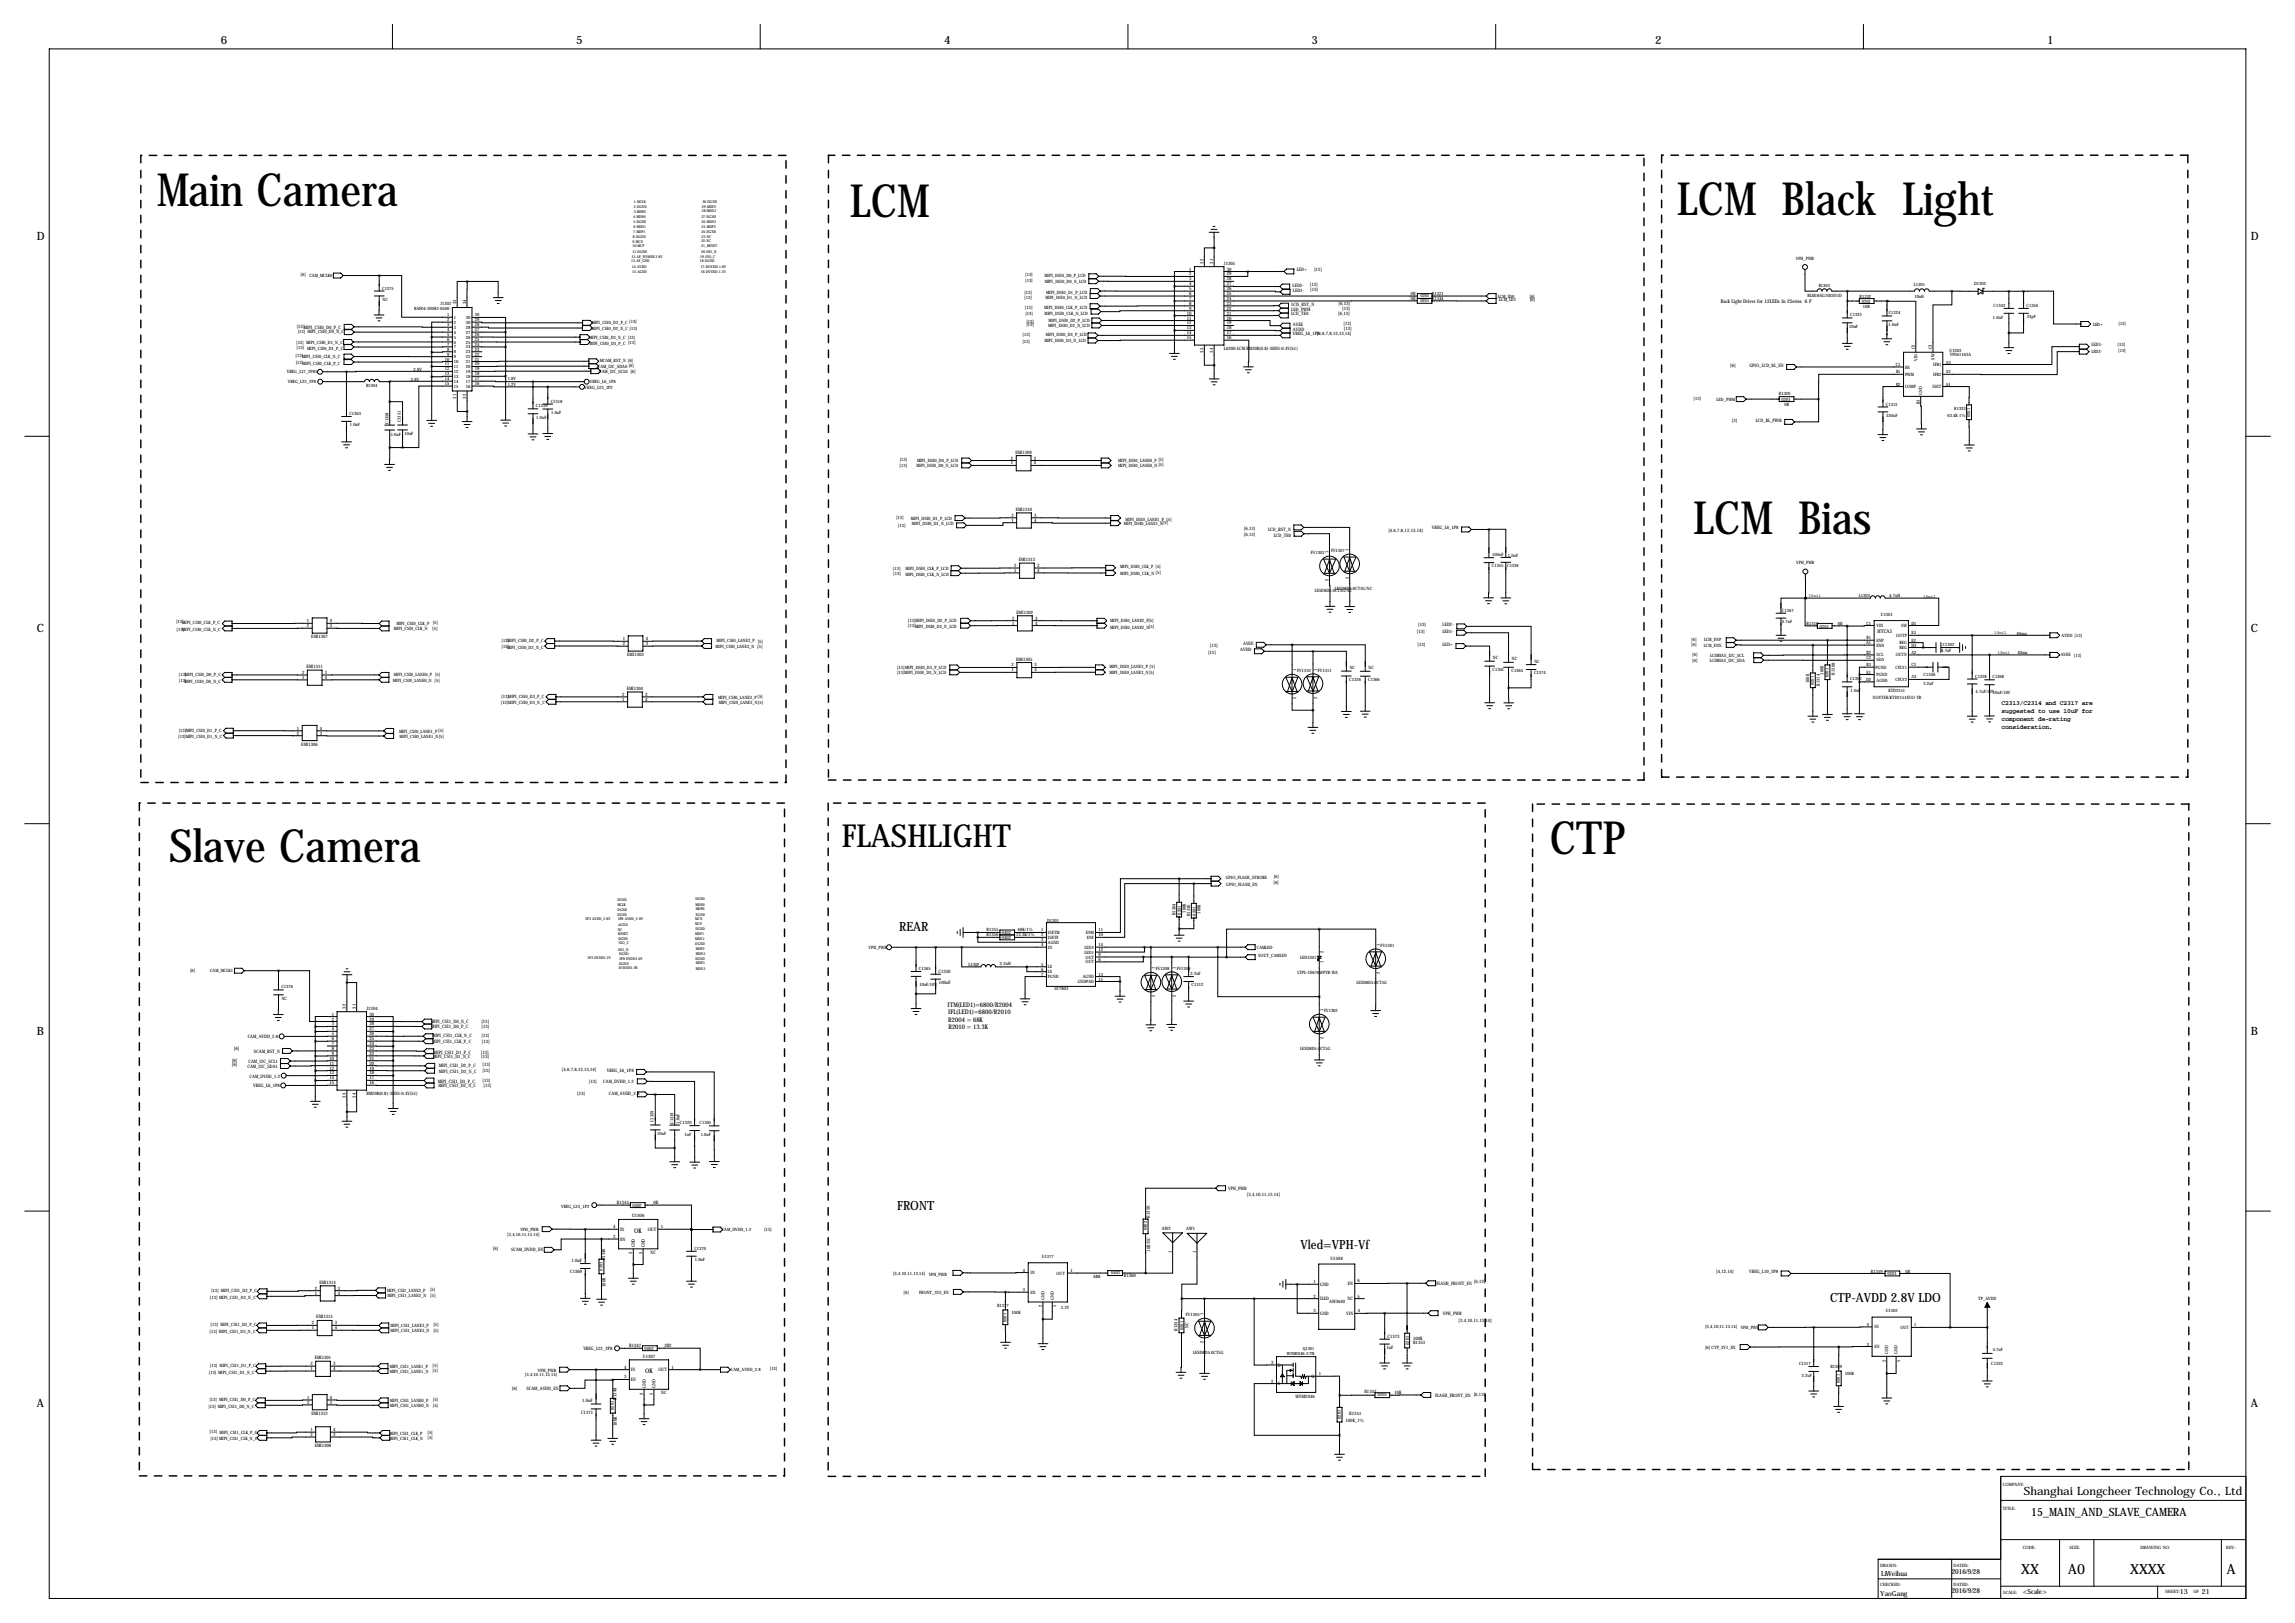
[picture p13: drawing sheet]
<svg xmlns="http://www.w3.org/2000/svg" width="1189mm" height="841mm" viewBox="0 0 1189 841" stroke-linecap="round" stroke-linejoin="round" font-family="sans-serif">
<defs><g id="words">
<g font-size="23.7">
<text x="81" y="107">Main Camera</text>
<text x="440" y="112">LCM</text>
<text x="869" y="111">LCM Black Light</text>
<text x="877" y="277">LCM Bias</text>
<text x="803" y="442">CTP</text>
<text x="88" y="447">Slave Camera</text>
</g>
<text font-size="16.5" x="436" y="439">FLASHLIGHT</text>
<g font-size="7.3">
<text x="1047" y="815">XX</text>
<text x="1071" y="815">A0</text>
<text x="1103" y="815">XXXX</text>
<text x="1154" y="815">A</text>
</g>
<g font-size="6.6">
<text x="466" y="482">REAR</text>
<text x="465" y="627">FRONT</text>
<text x="674" y="647">Vled=VPH-Vf</text>
<text x="948" y="674">CTP-AVDD 2.8V LDO</text>
</g>
<g font-size="5.9">
<text x="114" y="23">6</text>
<text x="299" y="23">5</text>
<text x="489" y="23">4</text>
<text x="680" y="23">3</text>
<text x="857" y="23">2</text>
<text x="1061" y="23">1</text>
<text x="19" y="124">D</text>
<text x="1166" y="124">D</text>
<text x="19" y="328">C</text>
<text x="1166" y="328">C</text>
<text x="19" y="536">B</text>
<text x="1166" y="536">B</text>
<text x="19" y="729">A</text>
<text x="1166" y="729">A</text>
<text x="1048" y="774">Shanghai Longcheer Technology Co., Ltd</text>
<text x="1052" y="785">15_MAIN_AND_SLAVE_CAMERA</text>
</g>
<g font-size="3.6">
<text x="1011" y="815">2016/9/28</text>
<text x="974" y="816">LiWeihua</text>
<text x="974" y="827">YaoGang</text>
<text x="1011" y="825">2016/9/28</text>
<text x="1048" y="825">&lt;Scale&gt;</text>
<text x="1129" y="825">13</text>
<text x="1141" y="825">21</text>
</g>
<g font-size="3.3">
<text x="1037" y="365">C2313/C2314 and C2317 are</text>
<text x="1037" y="369">suggested to use 10uF for</text>
<text x="1037" y="373">component de-rating</text>
<text x="1037" y="378">consideration.</text>
<text x="491" y="522">ITM(LED1)=6800/R2004</text>
<text x="491" y="525">IFL(LED1)=6800/R2010</text>
<text x="491" y="529">R2004 = 68K</text>
<text x="491" y="533">R2010 = 13.3K</text>
<text x="329" y="638">OK</text>
<text x="334" y="711">OK</text>
</g>
<g font-size="2.6">
<text x="891" y="157">Back Light Driver for 12LEDs In 2Series 6 P</text>
<text x="973" y="328">HTCA5</text>
</g>
<g font-size="2.4">
<text x="623" y="137" transform="rotate(-90 623 137)">32</text>
<text x="628" y="137" transform="rotate(-90 628 137)">31</text>
<text x="634" y="137">J1305</text>
<text x="616" y="140">1</text>
<text x="616" y="143">2</text>
<text x="636" y="140">30</text>
<text x="636" y="143">29</text>
<text x="672" y="141">LED+</text>
<text x="681" y="140">[13]</text>
<text x="616" y="145">3</text>
<text x="616" y="148">4</text>
<text x="636" y="145">28</text>
<text x="636" y="148">27</text>
<text x="670" y="148">LED2-</text>
<text x="679" y="148">[13]</text>
<text x="616" y="150">5</text>
<text x="616" y="153">6</text>
<text x="616" y="155">7</text>
<text x="636" y="150">26</text>
<text x="636" y="153">25</text>
<text x="636" y="155">24</text>
<text x="670" y="151">LED1-</text>
<text x="679" y="151">[13]</text>
<text x="777" y="156">LCM_ID1</text>
<text x="792" y="156">[6]</text>
<text x="616" y="158">8</text>
<text x="616" y="160">9</text>
<text x="636" y="158">23</text>
<text x="636" y="160">22</text>
<text x="669" y="161">LED_PWM</text>
<text x="669" y="158">LCD_RST_N</text>
<text x="693" y="158">[6,13]</text>
<text x="695" y="160">[13]</text>
<text x="615" y="163">10</text>
<text x="615" y="166">11</text>
<text x="636" y="163">21</text>
<text x="636" y="166">20</text>
<text x="669" y="163">LCD_TE0</text>
<text x="693" y="163">[6,13]</text>
<text x="154" y="170">[13]MIPI_CSI0_D0_P_C</text>
<text x="615" y="168">12</text>
<text x="615" y="171">13</text>
<text x="615" y="173">14</text>
<text x="636" y="168">19</text>
<text x="636" y="171">18</text>
<text x="636" y="173">17</text>
<text x="670" y="174">VREG_L6_1P8</text>
<text x="670" y="169">AVEE</text>
<text x="670" y="171">AVDD</text>
<text x="682" y="173">[4,6,7,8,12,13,14]</text>
<text x="696" y="168">[13]</text>
<text x="696" y="171">[13]</text>
<text x="615" y="176">15</text>
<text x="636" y="176">16</text>
<text x="1083" y="179">LED1-</text>
<text x="1097" y="179">[13]</text>
<text x="623" y="183" transform="rotate(-90 623 183)">33</text>
<text x="628" y="183" transform="rotate(-90 628 183)">34</text>
<text x="634" y="181">L6200-LCM-BM20B(0.8)-30DS-0.4V(51)</text>
<text x="896" y="190">[6]</text>
<text x="906" y="190">GPIO_LCD_BL_EN</text>
<text x="897" y="219">[3]</text>
<text x="910" y="219">LCD_BL_PWM</text>
<text x="524" y="238">2</text>
<text x="526" y="235">EMI1309</text>
<text x="536" y="238">3</text>
<text x="524" y="241">1</text>
<text x="536" y="241">4</text>
<text x="524" y="268">2</text>
<text x="526" y="265">EMI1310</text>
<text x="536" y="268">3</text>
<text x="524" y="270">1</text>
<text x="536" y="270">4</text>
<text x="644" y="274">[6,13]</text>
<text x="657" y="275">LCD_RST_N</text>
<text x="719" y="275">[4,6,7,8,12,13,14]</text>
<text x="742" y="274">VREG_L6_1P8</text>
<text x="644" y="278">[6,13]</text>
<text x="660" y="278">LCD_TE0</text>
<text x="525" y="294">2</text>
<text x="528" y="291">EMI1313</text>
<text x="537" y="294">3</text>
<text x="525" y="296">1</text>
<text x="537" y="296">4</text>
<text x="527" y="318">EMI1302</text>
<text x="159" y="322">1</text>
<text x="171" y="322">4</text>
<text x="524" y="321">2</text>
<text x="524" y="324">1</text>
<text x="536" y="321">3</text>
<text x="536" y="324">4</text>
<text x="159" y="325">2</text>
<text x="171" y="325">3</text>
<text x="734" y="328">[13]</text>
<text x="735" y="324">[13]</text>
<text x="747" y="328">LED1-</text>
<text x="747" y="324">LED2-</text>
<text x="161" y="331">EMI1307</text>
<text x="323" y="334">2</text>
<text x="323" y="332">1</text>
<text x="335" y="334">3</text>
<text x="335" y="332">4</text>
<text x="627" y="335">[13]</text>
<text x="644" y="334">AVEE</text>
<text x="734" y="335">[13]</text>
<text x="747" y="335">LED+</text>
<text x="325" y="340">EMI1303</text>
<text x="626" y="339">[13]</text>
<text x="642" y="337">AVDD</text>
<text x="159" y="346">EMI1311</text>
<text x="524" y="345">2</text>
<text x="524" y="348">1</text>
<text x="526" y="342">EMI1305</text>
<text x="536" y="345">3</text>
<text x="536" y="348">4</text>
<text x="156" y="349">2</text>
<text x="156" y="352">1</text>
<text x="168" y="349">3</text>
<text x="168" y="352">4</text>
<text x="325" y="357">EMI1304</text>
<text x="322" y="360">2</text>
<text x="322" y="363">1</text>
<text x="334" y="360">3</text>
<text x="334" y="363">4</text>
<text x="154" y="381">2</text>
<text x="154" y="378">1</text>
<text x="166" y="381">3</text>
<text x="166" y="378">4</text>
<text x="156" y="386">EMI1306</text>
<text x="486" y="504">C1330</text>
<text x="486" y="510">100nF</text>
<text x="172" y="526">1</text>
<text x="179" y="523" transform="rotate(-90 179 523)">32</text>
<text x="184" y="523" transform="rotate(-90 184 523)">31</text>
<text x="190" y="523">J1304</text>
<text x="191" y="526">30</text>
<text x="172" y="529">2</text>
<text x="172" y="531">3</text>
<text x="172" y="534">4</text>
<text x="191" y="529">29</text>
<text x="191" y="531">28</text>
<text x="191" y="534">27</text>
<text x="223" y="530">MIPI_CSI1_D0_N_C</text>
<text x="223" y="532">MIPI_CSI1_D0_P_C</text>
<text x="249" y="530">[13]</text>
<text x="249" y="533">[13]</text>
<text x="128" y="538">CAM_AVDD_2.8</text>
<text x="172" y="536">5</text>
<text x="172" y="539">6</text>
<text x="191" y="536">26</text>
<text x="191" y="539">25</text>
<text x="224" y="537">MIPI_CSI1_CLK_N_C</text>
<text x="249" y="537">[13]</text>
<text x="121" y="544">[6]</text>
<text x="131" y="545">SCAM_RST_N</text>
<text x="172" y="541">7</text>
<text x="172" y="544">8</text>
<text x="191" y="541">24</text>
<text x="191" y="544">23</text>
<text x="224" y="540">MIPI_CSI1_CLK_P_C</text>
<text x="225" y="546">MIPI_CSI1_D1_P_C</text>
<text x="249" y="546">[13]</text>
<text x="250" y="540">[13]</text>
<text x="120" y="550">[6]</text>
<text x="129" y="551">CAM_I2C_SCL1</text>
<text x="171" y="549">10</text>
<text x="171" y="551">11</text>
<text x="172" y="546">9</text>
<text x="191" y="546">22</text>
<text x="191" y="549">21</text>
<text x="191" y="551">20</text>
<text x="224" y="548">MIPI_CSI1_D1_N_C</text>
<text x="249" y="548">[13]</text>
<text x="120" y="552">[6]</text>
<text x="128" y="553">CAM_I2C_SDA1</text>
<text x="171" y="554">12</text>
<text x="171" y="557">13</text>
<text x="191" y="554">19</text>
<text x="191" y="557">18</text>
<text x="227" y="552">MIPI_CSI1_D2_P_C</text>
<text x="227" y="556">MIPI_CSI1_D2_N_C</text>
<text x="250" y="555">[13]</text>
<text x="250" y="552">[13]</text>
<text x="291" y="555">[4,6,7,8,12,13,14]</text>
<text x="314" y="555">VREG_L6_1P8</text>
<text x="129" y="558">CAM_DVDD_1.2</text>
<text x="131" y="563">VREG_L6_1P8</text>
<text x="171" y="559">14</text>
<text x="171" y="562">15</text>
<text x="191" y="559">17</text>
<text x="191" y="562">16</text>
<text x="227" y="561">MIPI_CSI1_D3_P_C</text>
<text x="227" y="563">MIPI_CSI1_D3_N_C</text>
<text x="250" y="560">[13]</text>
<text x="250" y="563">[13]</text>
<text x="305" y="561">[13]</text>
<text x="313" y="561">CAM_DVDD_1.2</text>
<text x="179" y="569" transform="rotate(-90 179 569)">33</text>
<text x="184" y="569" transform="rotate(-90 184 569)">34</text>
<text x="190" y="567">BM20B(0.8)-30DS-0.4V(51)</text>
<text x="299" y="567">[13]</text>
<text x="315" y="567">CAM_AVDD_2.8</text>
<text x="636" y="617">VPH_PWR</text>
<text x="320" y="624">R1345</text>
<text x="338" y="624">0R</text>
<text x="646" y="620">[3,4,10,11,13,14]</text>
<text x="327" y="631">U1306</text>
<text x="596" y="631" transform="rotate(-90 596 631)">R1350</text>
<text x="318" y="636">4</text>
<text x="318" y="641">3</text>
<text x="321" y="638">IN</text>
<text x="336" y="638">OUT</text>
<text x="342" y="636">1</text>
<text x="602" y="637">AW2</text>
<text x="614" y="637">AW1</text>
<text x="255" y="648">[6]</text>
<text x="265" y="648">SCAM_DVDD_EN</text>
<text x="321" y="643">EN</text>
<text x="329" y="646" transform="rotate(-90 329 646)">GND</text>
<text x="334" y="646" transform="rotate(-90 334 646)">GND</text>
<text x="296" y="653">1.0uF</text>
<text x="313" y="653" transform="rotate(-90 313 653)">R1346</text>
<text x="328" y="650" transform="rotate(-90 328 650)">2</text>
<text x="333" y="650" transform="rotate(-90 333 650)">5</text>
<text x="337" y="650">NC</text>
<text x="607" y="649" transform="rotate(-90 607 649)">1</text>
<text x="620" y="649" transform="rotate(-90 620 649)">1</text>
<text x="689" y="653">U1308</text>
<text x="295" y="659">C1369</text>
<text x="889" y="660">[4,12,14]</text>
<text x="906" y="660">VREG_L10_2P8</text>
<text x="165" y="665">EMI1314</text>
<text x="582" y="662">R1360</text>
<text x="680" y="665">1</text>
<text x="698" y="666">EN</text>
<text x="703" y="664">6</text>
<text x="744" y="665">FLASH_FRONT_EN</text>
<text x="763" y="664">[6,13]</text>
<text x="163" y="668">2</text>
<text x="163" y="671">1</text>
<text x="175" y="668">3</text>
<text x="175" y="671">4</text>
<text x="314" y="667" transform="rotate(-90 314 667)">100K</text>
<text x="684" y="666">GND</text>
<text x="680" y="672">2</text>
<text x="684" y="674">ILED</text>
<text x="689" y="675">AW3640</text>
<text x="698" y="674">NC</text>
<text x="703" y="672">5</text>
<text x="164" y="683">EMI1315</text>
<text x="680" y="680">3</text>
<text x="684" y="681">GND</text>
<text x="697" y="681">VIN</text>
<text x="703" y="680">4</text>
<text x="747" y="681">VPH_PWR</text>
<text x="162" y="686">2</text>
<text x="162" y="689">1</text>
<text x="173" y="686">3</text>
<text x="173" y="689">4</text>
<text x="610" y="689" transform="rotate(-90 610 689)">R1354</text>
<text x="616" y="688" transform="rotate(-90 616 688)">NC</text>
<text x="756" y="685">[3,4,10,11,13,14]</text>
<text x="719" y="693">C1373</text>
<text x="732" y="694">100K</text>
<text x="302" y="699">VREG_L22_2P8</text>
<text x="326" y="698">R1347</text>
<text x="344" y="698">2R2</text>
<text x="718" y="699">1uF</text>
<text x="732" y="696">R1353</text>
<text x="161" y="707">2</text>
<text x="163" y="704">EMI1301</text>
<text x="173" y="707">3</text>
<text x="333" y="703">U1307</text>
<text x="659" y="707">3</text>
<text x="662" y="708">D</text>
<text x="161" y="710">1</text>
<text x="173" y="710">4</text>
<text x="323" y="709">4</text>
<text x="327" y="710">IN</text>
<text x="341" y="710">OUT</text>
<text x="348" y="709">1</text>
<text x="679" y="714">G</text>
<text x="683" y="712">1</text>
<text x="265" y="720">[6]</text>
<text x="323" y="714">3</text>
<text x="327" y="715">EN</text>
<text x="334" y="719" transform="rotate(-90 334 719)">GND</text>
<text x="340" y="719" transform="rotate(-90 340 719)">GND</text>
<text x="659" y="716">2</text>
<text x="662" y="717">S</text>
<text x="159" y="725">1</text>
<text x="171" y="725">4</text>
<text x="273" y="720">SCAM_AVDD_EN</text>
<text x="319" y="725" transform="rotate(-90 319 725)">R1348</text>
<text x="333" y="722" transform="rotate(-90 333 722)">2</text>
<text x="338" y="722" transform="rotate(-90 338 722)">5</text>
<text x="343" y="722">NC</text>
<text x="671" y="724">WNM2046</text>
<text x="707" y="722">R1352</text>
<text x="722" y="722">10K</text>
<text x="743" y="724">FLASH_FRONT_EN [6,13]</text>
<text x="159" y="727">2</text>
<text x="171" y="727">3</text>
<text x="302" y="726">1.0uF</text>
<text x="161" y="733">EMI1312</text>
<text x="301" y="732">C1371</text>
<text x="697" y="736">100K_1%</text>
<text x="699" y="733">R1351</text>
<text x="161" y="744">2</text>
<text x="161" y="741">1</text>
<text x="173" y="744">3</text>
<text x="173" y="741">4</text>
<text x="320" y="739" transform="rotate(-90 320 739)">100K</text>
<text x="163" y="750">EMI1308</text>
</g>
<g font-size="2.3">
<text x="930" y="134">VPH_PWR</text>
<text x="156" y="143">[6]</text>
<text x="160" y="143">CAM_MCLK0</text>
<text x="531" y="143">[13]</text>
<text x="541" y="143">MIPI_DSI0_D0_P_LCD</text>
<text x="198" y="150">C1375</text>
<text x="531" y="146">[13]</text>
<text x="541" y="146">MIPI_DSI0_D0_N_LCD</text>
<text x="942" y="149">B1303</text>
<text x="991" y="148">L1301</text>
<text x="1023" y="147">D1302</text>
<text x="198" y="156">NC</text>
<text x="531" y="155">[13]</text>
<text x="531" y="152">[13]</text>
<text x="542" y="155">MIPI_DSI0_D1_N_LCD</text>
<text x="542" y="152">MIPI_DSI0_D1_P_LCD</text>
<text x="731" y="155">0R</text>
<text x="731" y="153">0R</text>
<text x="736" y="154">0201</text>
<text x="742" y="155">R1344</text>
<text x="742" y="153">R1321</text>
<text x="776" y="154">LCM_ID0</text>
<text x="792" y="155">[6]</text>
<text x="936" y="154">BLM18AG102SN1D</text>
<text x="963" y="154">R1332</text>
<text x="992" y="154">10uH</text>
<text x="215" y="161">BAF04-30083-0500</text>
<text x="228" y="158">J1302</text>
<text x="236" y="158" transform="rotate(-90 236 158)">33</text>
<text x="241" y="158" transform="rotate(-90 241 158)">34</text>
<text x="531" y="160">[13]</text>
<text x="541" y="160">MIPI_DSI0_CLK_P_LCD</text>
<text x="736" y="156">0201</text>
<text x="964" y="157">0201</text>
<text x="965" y="160">10R</text>
<text x="1033" y="159">C1342</text>
<text x="1050" y="159">C1356</text>
<text x="232" y="166">2</text>
<text x="232" y="164">1</text>
<text x="235" y="168">2</text>
<text x="235" y="165">1</text>
<text x="241" y="168">30</text>
<text x="241" y="165">30</text>
<text x="246" y="166">29</text>
<text x="246" y="164">30</text>
<text x="307" y="168">MIPI_CSI0_D2_P_C [13]</text>
<text x="531" y="163">[13]</text>
<text x="532" y="167">[13]</text>
<text x="541" y="163">MIPI_DSI0_CLK_N_LCD</text>
<text x="543" y="167">MIPI_DSI0_D2_P_LCD</text>
<text x="958" y="164">C1333</text>
<text x="978" y="163">C1324</text>
<text x="1032" y="165">1.0uF</text>
<text x="1050" y="165">33pF</text>
<text x="154" y="172">[13] MIPI_CSI0_D0_N_C</text>
<text x="232" y="172">4</text>
<text x="232" y="169">3</text>
<text x="235" y="173">4</text>
<text x="235" y="170">3</text>
<text x="241" y="173">27</text>
<text x="241" y="170">28</text>
<text x="246" y="172">27</text>
<text x="246" y="169">28</text>
<text x="306" y="171">MIPI_CSI0_D2_N_C [13]</text>
<text x="532" y="169">[13]</text>
<text x="543" y="170">MIPI_DSI0_D2_N_LCD</text>
<text x="958" y="170">10uF</text>
<text x="978" y="169">1.0uF</text>
<text x="1084" y="169">LED+</text>
<text x="1097" y="169">[13]</text>
<text x="153" y="178">[13] MIPI_CSI0_D1_N_C</text>
<text x="232" y="174">5</text>
<text x="232" y="177">6</text>
<text x="232" y="179">7</text>
<text x="235" y="175">5</text>
<text x="235" y="178">6</text>
<text x="241" y="175">26</text>
<text x="241" y="178">25</text>
<text x="246" y="174">26</text>
<text x="246" y="177">25</text>
<text x="246" y="179">24</text>
<text x="305" y="176">MIPI_CSI0_D3_N_C [13]</text>
<text x="305" y="179">MIPI_CSI0_D3_P_C [13]</text>
<text x="530" y="177">[13]</text>
<text x="530" y="174">[13]</text>
<text x="541" y="177">MIPI_DSI0_D3_N_LCD</text>
<text x="542" y="174">MIPI_DSI0_D3_P_LCD</text>
<text x="153" y="185">[13]MIPI_CSI0_CLK_N_C</text>
<text x="154" y="181">[13] MIPI_CSI0_D1_P_C</text>
<text x="232" y="182">8</text>
<text x="232" y="184">9</text>
<text x="235" y="180">7</text>
<text x="235" y="183">8</text>
<text x="235" y="186">9</text>
<text x="241" y="180">24</text>
<text x="241" y="183">23</text>
<text x="241" y="186">22</text>
<text x="246" y="182">23</text>
<text x="246" y="184">22</text>
<text x="992" y="181" transform="rotate(-90 992 181)">C2</text>
<text x="1001" y="181" transform="rotate(-90 1001 181)">C3</text>
<text x="1010" y="182">U1303</text>
<text x="1010" y="185">TPS61163A</text>
<text x="1083" y="183">LED2-</text>
<text x="1097" y="182">[13]</text>
<text x="153" y="189">[13]MIPI_CSI0_CLK_P_C</text>
<text x="230" y="187">10</text>
<text x="230" y="189">11</text>
<text x="230" y="192">12</text>
<text x="235" y="188">10</text>
<text x="235" y="191">11</text>
<text x="241" y="188">21</text>
<text x="241" y="191">20</text>
<text x="246" y="187">21</text>
<text x="246" y="189">20</text>
<text x="246" y="192">19</text>
<text x="310" y="191">CAM_I2C_SDA0 [6]</text>
<text x="311" y="188">MCAM_RST_N [6]</text>
<text x="982" y="190">C1</text>
<text x="987" y="191">EN</text>
<text x="993" y="187" transform="rotate(-90 993 187)">VIN</text>
<text x="1001" y="190">IFB1</text>
<text x="1002" y="186" transform="rotate(-90 1002 186)">SW</text>
<text x="1008" y="188">A3</text>
<text x="149" y="193">VREG_L17_2P85</text>
<text x="213" y="197">2.8V</text>
<text x="214" y="192">2.8V</text>
<text x="230" y="194">13</text>
<text x="230" y="197">14</text>
<text x="235" y="193">12</text>
<text x="235" y="196">13</text>
<text x="241" y="193">19</text>
<text x="241" y="196">18</text>
<text x="246" y="194">18</text>
<text x="246" y="197">17</text>
<text x="263" y="197">1.8V</text>
<text x="310" y="193">CAM_I2C_SCL0 [6]</text>
<text x="982" y="193">B1</text>
<text x="987" y="195">PWM</text>
<text x="1001" y="195">IFB2</text>
<text x="1008" y="193">A2</text>
<text x="149" y="199">VREG_L22_2P8</text>
<text x="190" y="201">B1304</text>
<text x="230" y="199">15</text>
<text x="235" y="198">14</text>
<text x="235" y="201">15</text>
<text x="241" y="198">17</text>
<text x="241" y="201">16</text>
<text x="246" y="199">16</text>
<text x="263" y="200">1.2V</text>
<text x="303" y="201">VREG_L23_1P2</text>
<text x="306" y="198">VREG_L6_1P8</text>
<text x="982" y="200">B2</text>
<text x="987" y="201">COMP</text>
<text x="1001" y="201">ISET</text>
<text x="1008" y="200">A1</text>
<text x="236" y="206" transform="rotate(-90 236 206)">31</text>
<text x="241" y="206" transform="rotate(-90 241 206)">32</text>
<text x="285" y="209">C1318</text>
<text x="877" y="207">[13]</text>
<text x="889" y="208">LED_PWM</text>
<text x="921" y="205">R1320</text>
<text x="923" y="208">0201</text>
<text x="994" y="209" transform="rotate(-90 994 209)">B3</text>
<text x="996" y="205" transform="rotate(-90 996 205)">GND</text>
<text x="181" y="215">C1363</text>
<text x="278" y="211">C1339</text>
<text x="285" y="214">1.0uF</text>
<text x="924" y="211">0R</text>
<text x="977" y="210">C1313</text>
<text x="977" y="216">330nF</text>
<text x="1009" y="216">63.4K 1%</text>
<text x="1012" y="212">R1333</text>
<text x="181" y="221">1.0uF</text>
<text x="201" y="220" transform="rotate(-90 201 220)">C1358</text>
<text x="208" y="219" transform="rotate(-90 208 219)">C1351</text>
<text x="278" y="217">1.0uF</text>
<text x="1021" y="216" transform="rotate(-90 1021 216)">0201</text>
<text x="202" y="226">1.0uF</text>
<text x="209" y="225">10uF</text>
<text x="466" y="239">[13]</text>
<text x="475" y="239">MIPI_DSI0_D0_P_LCD</text>
<text x="579" y="239">MIPI_DSI0_LANE0_P [5]</text>
<text x="466" y="242">[13]</text>
<text x="475" y="242">MIPI_DSI0_D0_N_LCD</text>
<text x="579" y="242">MIPI_DSI0_LANE0_N [5]</text>
<text x="464" y="269">[13]</text>
<text x="472" y="269">MIPI_DSI0_D1_P_LCD</text>
<text x="465" y="273">[13]</text>
<text x="472" y="272">MIPI_DSI0_D1_N_LCD</text>
<text x="582" y="272">MIPI_DSI0_LANE1_N[5]</text>
<text x="583" y="270">MIPI_DSI0_LANE1_P [5]</text>
<text x="679" y="287">FV1303</text>
<text x="688" y="287" transform="rotate(-90 688 287)">1</text>
<text x="690" y="286">FV1307</text>
<text x="699" y="285" transform="rotate(-90 699 285)">1</text>
<text x="773" y="288">100nF</text>
<text x="773" y="294">C1355</text>
<text x="781" y="294">C1336</text>
<text x="781" y="288">1.0uF</text>
<text x="930" y="292">VPH_PWR</text>
<text x="463" y="295">[13]</text>
<text x="463" y="298">[13]</text>
<text x="469" y="298">MIPI_DSI0_CLK_N_LCD</text>
<text x="469" y="295">MIPI_DSI0_CLK_P_LCD</text>
<text x="580" y="294">MIPI_DSI0_CLK_P [5]</text>
<text x="580" y="298">MIPI_DSI0_CLK_N [5]</text>
<text x="699" y="300" transform="rotate(-90 699 300)">2</text>
<text x="688" y="301" transform="rotate(-90 688 301)">2</text>
<text x="692" y="305">LESD8D5.0CT5G/NC</text>
<text x="681" y="306">LESD8D5.0CT5G/NC</text>
<text x="937" y="309">15mil</text>
<text x="963" y="309">L1303</text>
<text x="979" y="309">4.7uH</text>
<text x="996" y="310">15mil</text>
<text x="923" y="317">C1367</text>
<text x="91" y="323">[13]MIPI_CSI0_CLK_P_C</text>
<text x="205" y="324">MIPI_CSI0_CLK_P</text>
<text x="224" y="323">[5]</text>
<text x="470" y="322">[13]MIPI_DSI0_D2_P_LCD</text>
<text x="575" y="322">MIPI_DSI0_LANE2_P[5]</text>
<text x="923" y="322">4.7uF</text>
<text x="936" y="324">R1316</text>
<text x="952" y="324">0R</text>
<text x="967" y="323">C1</text>
<text x="974" y="319">U1301</text>
<text x="990" y="323">D1</text>
<text x="91" y="327">[13]MIPI_CSI0_CLK_N_C</text>
<text x="204" y="326">MIPI_CSI0_CLK_N</text>
<text x="224" y="327">[5]</text>
<text x="470" y="325">[13]MIPI_DSI0_D2_N_LCD</text>
<text x="575" y="326">MIPI_DSI0_LANE2_N[5]</text>
<text x="943" y="325">0201</text>
<text x="972" y="325">VIN</text>
<text x="982" y="330">OUTP</text>
<text x="985" y="325">SW</text>
<text x="990" y="329">E3</text>
<text x="1033" y="329">10mil</text>
<text x="1045" y="329">40ma</text>
<text x="1068" y="330">AVDD [13]</text>
<text x="260" y="333">[13]MIPI_CSI0_D2_P_C</text>
<text x="260" y="336">[13]</text>
<text x="371" y="336">MIPI_CSI0_LANE2_N [5]</text>
<text x="371" y="333">MIPI_CSI0_LANE2_P [5]</text>
<text x="876" y="332">[6]</text>
<text x="876" y="335">[6]</text>
<text x="883" y="335">LCM_ENN</text>
<text x="883" y="332">LCM_ENP</text>
<text x="967" y="334">A1</text>
<text x="967" y="331">B1</text>
<text x="972" y="332">ENP</text>
<text x="972" y="335">ENN</text>
<text x="984" y="334">REG</text>
<text x="990" y="332">E2</text>
<text x="990" y="335">D3</text>
<text x="1006" y="335">C1302</text>
<text x="263" y="336">MIPI_CSI0_D2_N_C</text>
<text x="773" y="341">NC</text>
<text x="877" y="340">[6]</text>
<text x="886" y="340">LCDBIAS_I2C_SCL</text>
<text x="967" y="342">C2</text>
<text x="967" y="339">B2</text>
<text x="972" y="340">SCL</text>
<text x="982" y="340">OUTN</text>
<text x="984" y="336">REG</text>
<text x="990" y="339">A2</text>
<text x="1006" y="338">4.7uF</text>
<text x="1035" y="339">10mil</text>
<text x="1045" y="339">40ma</text>
<text x="1068" y="340">AVEE</text>
<text x="1074" y="340">[13]</text>
<text x="465" y="346">[13]MIPI_DSI0_D3_P_LCD</text>
<text x="575" y="346">MIPI_DSI0_LANE3_P [5]</text>
<text x="671" y="348" transform="rotate(-90 671 348)">1</text>
<text x="682" y="348" transform="rotate(-90 682 348)">1</text>
<text x="699" y="347">NC</text>
<text x="709" y="347">NC</text>
<text x="773" y="347">C1301</text>
<text x="783" y="348">C1364</text>
<text x="783" y="342">NC</text>
<text x="795" y="343">NC</text>
<text x="877" y="343">[6]</text>
<text x="886" y="343">LCDBIAS_I2C_SDA</text>
<text x="967" y="345">B3</text>
<text x="972" y="346">PGND</text>
<text x="972" y="343">SDA</text>
<text x="982" y="346">CFLY1</text>
<text x="990" y="345">C3</text>
<text x="93" y="350">[13]MIPI_CSI0_D0_P_C</text>
<text x="93" y="353">[13]</text>
<text x="96" y="354">MIPI_CSI0_D0_N_C</text>
<text x="204" y="353">MIPI_CSI0_LANE0_N [5]</text>
<text x="204" y="350">MIPI_CSI0_LANE0_P [5]</text>
<text x="465" y="349">[13]MIPI_DSI0_D3_N_LCD</text>
<text x="575" y="349">MIPI_DSI0_LANE3_N[5]</text>
<text x="672" y="348">FV1310</text>
<text x="683" y="348">FV1311</text>
<text x="699" y="353">C1326</text>
<text x="709" y="353">C1366</text>
<text x="795" y="349">C1374</text>
<text x="937" y="354" transform="rotate(-90 937 354)">100K</text>
<text x="945" y="349" transform="rotate(-90 945 349)">100K</text>
<text x="947" y="351" transform="rotate(-90 947 351)">0201</text>
<text x="951" y="349" transform="rotate(-90 951 349)">R1308</text>
<text x="958" y="352">C1362</text>
<text x="967" y="353">D2</text>
<text x="967" y="349">E1</text>
<text x="972" y="350">PGND</text>
<text x="972" y="353">AGND</text>
<text x="982" y="353">CFLY2</text>
<text x="990" y="351">A3</text>
<text x="996" y="350">C1346</text>
<text x="1023" y="351">C1328</text>
<text x="1032" y="351">C1368</text>
<text x="940" y="355" transform="rotate(-90 940 355)">0201</text>
<text x="943" y="355" transform="rotate(-90 943 355)">R1314</text>
<text x="959" y="358">1.0uF</text>
<text x="978" y="359">KTD2151</text>
<text x="996" y="355">2.2uF</text>
<text x="1023" y="359">4.7uF/10V10uF/10V</text>
<text x="259" y="365">[13]MIPI_CSI0_D3_N_C</text>
<text x="260" y="361">[13]MIPI_CSI0_D3_P_C</text>
<text x="372" y="362">MIPI_CSI0_LANE3_P [5]</text>
<text x="372" y="365">MIPI_CSI0_LANE3_N[5]</text>
<text x="671" y="362" transform="rotate(-90 671 362)">2</text>
<text x="682" y="362" transform="rotate(-90 682 362)">2</text>
<text x="970" y="362">NOVTEK/KTD2151EUO-TR</text>
<text x="92" y="382">[13]MIPI_CSI0_D1_N_C</text>
<text x="93" y="379">[13]MIPI_CSI0_D1_P_C</text>
<text x="207" y="380">MIPI_CSI0_LANE1_P [5]</text>
<text x="207" y="382">MIPI_CSI0_LANE1_N[5]</text>
<text x="635" y="455">GPIO_FLASH_STROBE</text>
<text x="660" y="455">[6]</text>
<text x="635" y="459">GPIO_FLASH_EN</text>
<text x="660" y="458">[6]</text>
<text x="609" y="474" transform="rotate(-90 609 474)">R1304</text>
<text x="612" y="474" transform="rotate(-90 612 474)">0201</text>
<text x="614" y="473" transform="rotate(-90 614 473)">100K</text>
<text x="622" y="473" transform="rotate(-90 622 473)">100K</text>
<text x="542" y="478">D1301</text>
<text x="617" y="475" transform="rotate(-90 617 475)">R1330</text>
<text x="619" y="474" transform="rotate(-90 619 474)">0201</text>
<text x="511" y="482">R1355</text>
<text x="511" y="485">R1356</text>
<text x="519" y="484">0402</text>
<text x="526" y="485">13.3K/1%</text>
<text x="527" y="482">68K/1%</text>
<text x="539" y="482">1</text>
<text x="539" y="485">2</text>
<text x="543" y="484">ISETM</text>
<text x="563" y="484">ENM</text>
<text x="569" y="482">11</text>
<text x="569" y="485">10</text>
<text x="450" y="491">VPH_PWR</text>
<text x="519" y="486">0402</text>
<text x="539" y="488">3</text>
<text x="539" y="490">4</text>
<text x="543" y="486">ISETF</text>
<text x="543" y="489">AGND</text>
<text x="543" y="491">IN</text>
<text x="562" y="491">LED2</text>
<text x="563" y="486">ENF</text>
<text x="569" y="490">14</text>
<text x="651" y="491">CAMLED-</text>
<text x="715" y="490" transform="rotate(-90 715 490)">1</text>
<text x="715" y="491">FV1301</text>
<text x="562" y="494">LED1</text>
<text x="562" y="496">OUT</text>
<text x="569" y="498">8</text>
<text x="569" y="493">12</text>
<text x="569" y="495">9</text>
<text x="652" y="496">VOUT_CAMLED</text>
<text x="674" y="497">LED1301</text>
<text x="686" y="494" transform="rotate(-90 686 494)">2</text>
<text x="98" y="503">[6]</text>
<text x="109" y="503">CAM_MCLK1</text>
<text x="476" y="502">C1365</text>
<text x="502" y="500">L1302</text>
<text x="518" y="500">2.2uH</text>
<text x="539" y="500">5</text>
<text x="539" y="503">6</text>
<text x="543" y="502">LX</text>
<text x="562" y="499">OUT</text>
<text x="598" y="502" transform="rotate(-90 598 502)">1</text>
<text x="599" y="503">FV1308</text>
<text x="609" y="502" transform="rotate(-90 609 502)">1</text>
<text x="610" y="502">FV1309</text>
<text x="686" y="499" transform="rotate(-90 686 499)">1</text>
<text x="539" y="505">7</text>
<text x="543" y="507">PGND</text>
<text x="543" y="504">LX</text>
<text x="558" y="509">GNDPAD</text>
<text x="561" y="507">AGND</text>
<text x="569" y="505">13</text>
<text x="569" y="508">15</text>
<text x="617" y="505">2.2uF</text>
<text x="672" y="505">LTPL-C0676WPYB-WA</text>
<text x="703" y="510">LESD8D5.0CT5G</text>
<text x="715" y="504" transform="rotate(-90 715 504)">2</text>
<text x="146" y="512">C1376</text>
<text x="476" y="511">10uF/10V</text>
<text x="546" y="513">SY7803</text>
<text x="617" y="511">C1312</text>
<text x="146" y="518">NC</text>
<text x="598" y="517" transform="rotate(-90 598 517)">2</text>
<text x="609" y="516" transform="rotate(-90 609 516)">2</text>
<text x="686" y="524" transform="rotate(-90 686 524)">1</text>
<text x="686" y="524">FV1302</text>
<text x="686" y="538" transform="rotate(-90 686 538)">2</text>
<text x="673" y="544">LESD8D5.0CT5G</text>
<text x="339" y="581" transform="rotate(-90 339 581)">C1329</text>
<text x="340" y="588">10uF</text>
<text x="349" y="582" transform="rotate(-90 349 582)">C1319</text>
<text x="352" y="582" transform="rotate(-90 352 582)">1.0uF</text>
<text x="352" y="582">C1320</text>
<text x="362" y="582">C1305</text>
<text x="355" y="588">1uF</text>
<text x="363" y="588">1.0uF</text>
<text x="291" y="625">VREG_L23_1P2</text>
<text x="328" y="625">0402</text>
<text x="263" y="640">[3,4,10,11,13,14]</text>
<text x="270" y="638">VPH_PWR</text>
<text x="374" y="638">CAM_DVDD_1.2</text>
<text x="396" y="637">[13]</text>
<text x="594" y="637" transform="rotate(-90 594 637)">0402</text>
<text x="360" y="647">C1370</text>
<text x="360" y="653">1.0uF</text>
<text x="540" y="652">U1377</text>
<text x="596" y="648" transform="rotate(-90 596 648)">10R/NC</text>
<text x="312" y="658" transform="rotate(-90 312 658)">0201</text>
<text x="530" y="659">4</text>
<text x="534" y="660">IN</text>
<text x="554" y="659">1</text>
<text x="969" y="659">R1359</text>
<text x="987" y="659">0R</text>
<text x="463" y="660">[3,4,10,11,13,14]</text>
<text x="481" y="661">VPH_PWR</text>
<text x="547" y="660">OUT</text>
<text x="566" y="662">6R8</text>
<text x="576" y="660">0402</text>
<text x="978" y="661">0201</text>
<text x="109" y="669">[13] MIPI_CSI1_D2_P_C</text>
<text x="201" y="669">MIPI_CSI1_LANE2_P</text>
<text x="201" y="672">MIPI_CSI1_LANE2_N</text>
<text x="223" y="669">[5]</text>
<text x="223" y="672">[5]</text>
<text x="468" y="670">[6]</text>
<text x="476" y="670">FRONT_3V3_EN</text>
<text x="530" y="669">3</text>
<text x="534" y="670">EN</text>
<text x="109" y="673">[13] MIPI_CSI1_D2_N_C</text>
<text x="516" y="677">R1377</text>
<text x="540" y="677" transform="rotate(-90 540 677)">2</text>
<text x="541" y="673" transform="rotate(-90 541 673)">GND</text>
<text x="546" y="673" transform="rotate(-90 546 673)">GND</text>
<text x="547" y="677" transform="rotate(-90 547 677)">5</text>
<text x="1025" y="673">TP_AVDD</text>
<text x="524" y="681">100K</text>
<text x="550" y="678">3.3V</text>
<text x="614" y="682">FV1305</text>
<text x="623" y="681" transform="rotate(-90 623 681)">1</text>
<text x="977" y="680">U1302</text>
<text x="109" y="687">[13] MIPI_CSI1_D3_P_C</text>
<text x="202" y="690">MIPI_CSI1_LANE3_N</text>
<text x="202" y="687">MIPI_CSI1_LANE3_P</text>
<text x="225" y="687">[5]</text>
<text x="225" y="690">[5]</text>
<text x="521" y="685" transform="rotate(-90 521 685)">0201</text>
<text x="613" y="689" transform="rotate(-90 613 689)">0201</text>
<text x="883" y="688">[3,4,10,11,13,14]</text>
<text x="902" y="689">VPH_PWR</text>
<text x="967" y="687">4</text>
<text x="971" y="688">IN</text>
<text x="984" y="688">OUT</text>
<text x="992" y="687">1</text>
<text x="109" y="690">[13] MIPI_CSI1_D3_N_C</text>
<text x="623" y="696" transform="rotate(-90 623 696)">2</text>
<text x="334" y="699">0402</text>
<text x="618" y="701">LESD8D5.0CT5G</text>
<text x="730" y="697" transform="rotate(-90 730 697)">0201</text>
<text x="883" y="699">[6] CTP_3V1_EN</text>
<text x="967" y="697">3</text>
<text x="971" y="698">EN</text>
<text x="978" y="701" transform="rotate(-90 978 701)">GND</text>
<text x="983" y="701" transform="rotate(-90 983 701)">GND</text>
<text x="1032" y="700">4.7uF</text>
<text x="932" y="707">C1317</text>
<text x="977" y="705" transform="rotate(-90 977 705)">2</text>
<text x="984" y="705" transform="rotate(-90 984 705)">5</text>
<text x="1031" y="707">C1323</text>
<text x="108" y="712">[13] MIPI_CSI1_D1_N_C</text>
<text x="109" y="708">[13] MIPI_CSI1_D1_P_C</text>
<text x="202" y="711">MIPI_CSI1_LANE1_N</text>
<text x="202" y="708">MIPI_CSI1_LANE1_P</text>
<text x="224" y="708">[5]</text>
<text x="224" y="711">[5]</text>
<text x="272" y="713">[3,4,10,11,13,14]</text>
<text x="279" y="710">VPH_PWR</text>
<text x="379" y="710">CAM_AVDD_2.8</text>
<text x="399" y="710">[13]</text>
<text x="933" y="713">2.2uF</text>
<text x="948" y="709">R1309</text>
<text x="956" y="712">100K</text>
<text x="953" y="716" transform="rotate(-90 953 716)">0201</text>
<text x="108" y="726">[13] MIPI_CSI1_D0_P_C</text>
<text x="224" y="726">[5]</text>
<text x="714" y="723">0201</text>
<text x="108" y="729">[13] MIPI_CSI1_D0_N_C</text>
<text x="202" y="729">MIPI_CSI1_LANE0_N</text>
<text x="202" y="726">MIPI_CSI1_LANE0_P</text>
<text x="224" y="729">[5]</text>
<text x="318" y="730" transform="rotate(-90 318 730)">0201</text>
<text x="695" y="735" transform="rotate(-90 695 735)">0201</text>
<text x="109" y="743">[13] MIPI_CSI1_CLK_P_C</text>
<text x="202" y="743">MIPI_CSI1_CLK_P</text>
<text x="221" y="743">[5]</text>
<text x="109" y="746">[13] MIPI_CSI1_CLK_N_C</text>
<text x="202" y="746">MIPI_CSI1_CLK_N</text>
<text x="221" y="745">[5]</text>
<text x="1037" y="770">COMPANY:</text>
<text x="1037" y="782">TITLE:</text>
<text x="1048" y="803">CODE:</text>
<text x="1072" y="803">SIZE:</text>
<text x="1109" y="803">DRAWING NO:</text>
<text x="1153" y="803">REV:</text>
<text x="974" y="811">DRAWN:</text>
<text x="1012" y="811">DATED:</text>
<text x="974" y="822">CHECKED:</text>
<text x="1012" y="822">DATED:</text>
<text x="1038" y="825">SCALE:</text>
<text x="1122" y="825">SHEET:</text>
<text x="1136" y="825">OF</text>
</g>
<g font-size="2.2">
<text x="667" y="702">WNM2046-3/TR</text>
<text x="675" y="699">Q1301</text>
</g>
<g font-size="2">
<text x="328" y="105">1-MCLK</text>
<text x="328" y="108">2-DGND</text>
<text x="364" y="108">29-MDP2</text>
<text x="364" y="105">30-DGND</text>
<text x="328" y="113">4-MDN0</text>
<text x="328" y="110">3-MDP0</text>
<text x="363" y="113">27-DGND</text>
<text x="364" y="110">28-MDN2</text>
<text x="328" y="116">5-DGND</text>
<text x="328" y="118">6-MDN1</text>
<text x="363" y="115">26-MDN3</text>
<text x="363" y="118">25-MDP3</text>
<text x="328" y="126">9-MCN</text>
<text x="328" y="123">8-DGND</text>
<text x="328" y="121">7-MDP1</text>
<text x="363" y="121">24-DGND</text>
<text x="363" y="126">22-NC</text>
<text x="363" y="123">23-NC</text>
<text x="328" y="131">11-DGND</text>
<text x="328" y="128">10-MCP</text>
<text x="363" y="131">20-SIO_D</text>
<text x="363" y="128">21_RESET</text>
<text x="327" y="136">13-AF_GND</text>
<text x="327" y="134">12-AF_POWER 2.8V</text>
<text x="363" y="136">18-DGND</text>
<text x="363" y="133">19-SIO_C</text>
<text x="327" y="139">14-AVDD</text>
<text x="327" y="141">15-AGND</text>
<text x="363" y="139">17-DOVDD-1.8V</text>
<text x="363" y="141">16-DVVDD-1.2V</text>
<text x="320" y="467">DGND</text>
<text x="360" y="466">DGND</text>
<text x="320" y="469">MCLK</text>
<text x="320" y="472">DGND</text>
<text x="360" y="469">MDN0</text>
<text x="360" y="472">MDP0</text>
<text x="303" y="476">3P3 AVDD_2.8V</text>
<text x="320" y="474">DGND</text>
<text x="320" y="477">3P8 AVDD_2.8V</text>
<text x="320" y="479">AGND</text>
<text x="360" y="477">MCN</text>
<text x="360" y="479">MCP</text>
<text x="360" y="474">DGND</text>
<text x="320" y="482">NC</text>
<text x="320" y="484">RESET</text>
<text x="360" y="484">MDP1</text>
<text x="360" y="482">DGND</text>
<text x="320" y="487">DGND</text>
<text x="321" y="489">SIO_C</text>
<text x="360" y="489">DGND</text>
<text x="360" y="487">MDN1</text>
<text x="361" y="492">MDP2</text>
<text x="304" y="497">3P3 DVDD1.2V</text>
<text x="320" y="492">SIO_D</text>
<text x="321" y="495">DGND</text>
<text x="321" y="497">3P8 DVDD1.0V</text>
<text x="360" y="497">DGND</text>
<text x="361" y="495">MDN2</text>
<text x="321" y="502">DOVDD1.8V</text>
<text x="321" y="500">DGND</text>
<text x="361" y="499">MDP3</text>
<text x="361" y="502">MDN3</text>
</g>
<g font-size=".3">
<text x="923" y="327">GND</text>
<text x="1014" y="336">GND</text>
<text x="939" y="371">GND</text>
<text x="946" y="371">GND</text>
<text x="957" y="370">GND</text>
<text x="963" y="370">GND</text>
<text x="1021" y="371">GND</text>
<text x="1030" y="371">GND</text>
</g>
</g></defs>
<g fill="none" stroke="#000" stroke-width=".52">
<path d="M203 13v12M394 13v12M584 13v12M775 13v12M965 13v12M26 25h1137v803h-1137zM627 119h3M628 117h1M619 138h15v41h-15zM626 120h5M629 120v8M629 128h-5v10"/>
<path d="M629 128v10M935 140v11h6a1.3 1.3 0 0 1 2-1 1.3 1.3 0 0 1 1 1 1.3 1.3 0 0 1 1-1 1.3 1.3 0 0 1 1 1 1.3 1.3 0 0 1 2-1 1.3 1.3 0 0 1 1 1h43a1.3 1.3 0 0 1 1-1 1.3 1.3 0 0 1 1 1 1.3 1.3 0 0 1 2-1 1.3 1.3 0 0 1 1 1 1.3 1.3 0 0 1 1-1 1.3 1.3 0 0 1 1 1h12M173 141h4l1 2-1 1h-4zM178 143h18M194 151h5M194 153h5M196 143v8M196 143h12v21h26M196 153v10M234 159h11v44h-11zM242 146h16v8M242 146v13"/>
<path d="M242 146h-5v13M256 154h5M257 156h3M258 157h1M564 144h4M565 157h4l1 2-1 1h-4zM568 144l1 2M569 152l1 1M569 152h-4v3h4l1-2M569 146h50M569 143h50M569 143l-1-1h-4v5h4l1-1"/>
<path d="M569 143l-1 1M570 153h49M570 151h49M570 151l-1-2h-4v3M570 151l-1 1M608 156h11M608 148h11M608 148v35M619 141h-11v7M619 158l-49 1M634 148h29M634 151h29"/>
<path d="M634 153h100M634 141h12M634 146h5M646 141v2h-12M662 158h-28M662 158l2-1h3v8h-3l-2-2M662 158l2 2M664 160l-2 1M664 147h4v3h-4l-1-2zM664 150h4v2h-4l-1-1zM665 141h-19M665 141l1-2h4v3h-4z"/>
<path d="M667 160h-3M734 156h-100M734 155h8M734 152h8v5h-8zM742 156h28M742 153h28M770 153l1-1h4v5h-4l-1-1M770 153l1 2M771 155h4M771 155l-1 1M957 156v9M957 151v5"/>
<path d="M957 156h6M963 155h8v2h-8zM971 156h7M978 156l-1 8M978 156h14v26M1011 151v7h-10v24M1011 151h14M1025 150l2 1-2 1zM1027 151h21M1028 149h-1v3h-1M1038 160h5M1041 151v9"/>
<path d="M1046 160h5M1048 151h16v17h14M1048 151v9M178 178v3h4l1-1M178 168h4l1 1-1 2h-4zM178 171h4l1 1-1 1h-4zM183 177h51M183 177l-1-1h-4v2h4l1 2M183 177l-1 1M183 169h51M183 172h51M194 163h5"/>
<path d="M195 165h3M196 166h1M224 175h10M224 175v43M234 180h-51M234 167h-10v8M245 177h56M245 175h55M245 169l57 1M245 167h57M245 164h17v8M245 172h17"/>
<path d="M245 180h17M262 172v46M301 176v2h3l2-1-2-1h-4v-3h4l2 2-2 1M302 168h4l1-1-1-1h-4v5h4l1-1-1-1h-4M564 175h3l2 1M565 160h4l1 1-1 2h-4zM566 167h3l2 2M569 174l-2-2h-3v6h3l2-2M569 174l-2 1h-3M571 166h48M571 166l-2 1h-3M571 169h48"/>
<path d="M571 166l-2-1h-3v5h3l2-1M608 164h11M608 171h11M619 174h-50M619 161h-49M619 176h-50M624 179v10h5M629 179v17M634 176h13v14M634 174h29M634 171h29M634 166h24v3h5"/>
<path d="M634 169h5M662 163l-28 1M662 161h-28M662 161l2 1M663 169l1-2h4v8h-4l-1-1M663 169l1 1M663 171l1 2h4M664 162h3M664 162l-2 1M664 170h4M664 170l-1 1M668 172h-4l-1 2"/>
<path d="M954 165h5M954 167h5M954 178h5M955 179h3M957 167v11M975 175h5M975 164h5M975 166h5M976 177h3M977 179h1M977 166v9M1038 162h5"/>
<path d="M1041 162v18M1046 162h5M1048 162v10h-7M1077 180h-14v9h-57M1077 178h4l1 2-1 1 1 1-1 1h-4zM1078 167h4l1 1-1 1h-4zM167 193h12M167 198h22a1.3 1.3 0 0 1 1-2 1.3 1.3 0 0 1 1 2 1.4 1.4 0 0 1 2-2 1.3 1.3 0 0 1 1 2 1.3 1.3 0 0 1 1-2 1.3 1.3 0 0 1 1 2h6M178 186h4l1 2-1 1h-4zM178 183h4l1 2-1 1h-4zM179 193v23M183 185h51"/>
<path d="M202 198v22M224 190h10M234 187l-51 1M234 197l-32 1M234 182h-10M234 195h-10M234 200h-17v32h-8M234 192l-55 1M245 200h39M245 197l31 1M245 182h5M245 185h5"/>
<path d="M245 195h17M276 198v14M276 198h27M305 190h-60M305 187h-60M305 188h4M306 192h-61M309 188l1-1-1-1h-4v5h5l1 1-1 2h-4v-3M309 188l1 2-1 1M606 183h5M607 185h3M608 186h1"/>
<path d="M626 196h5M627 198h3M628 199h1M644 190h5M645 192h3M646 193h1M926 189h3l2 1-2 1h-3zM931 190h55M956 181h1M986 194h-44v13M986 182h20v23h-20zM1038 180h5"/>
<path d="M1039 182h3M1040 183h1M1077 182h-11v12h-60M1077 181h4M177 216h5M177 218h5M179 218l1 11M202 208h7v12M221 218h5M222 219h3M237 203v10h5M239 218h6"/>
<path d="M240 220h3M242 203v15M259 218h5M260 219h3M274 212h5M274 214h5M276 214v11M281 212h5M281 209h5M284 200v9M284 212v13M284 200h16"/>
<path d="M899 205h4l1 2-1 1h-4zM904 207h18M922 205h7v3h-7zM925 217h3l2 2-2 1h-3zM929 207h13M942 207v12h-12M973 211h5M973 213h5M975 213v12M986 200h-11v11M995 205v17M1006 200h14v10"/>
<path d="M1019 210h2v7h-2zM1020 217v14M13 226h13M177 229h5M178 230h3M179 232h1M199 220h5M199 223h5M202 232v9M202 223v9M202 232h7M206 220h5"/>
<path d="M206 223h5M209 223v9M223 221h1M241 221h1M261 221h1M274 225h5M275 226h3M276 228h1M281 225h5M282 226h3M283 228h1M498 240h4"/>
<path d="M502 240l1 1M503 239h23M503 239l-1-2h-4v5h4l1-1M503 239l-1 1M526 236h8v8h-8zM534 239h36M570 237h4l2 2-2 1 2 1-2 1h-4zM570 240h4M973 225h5M974 227h3M975 228h1M993 222h5"/>
<path d="M994 224h3M995 225h1M1018 231h5M1019 232h3M1020 234h1M1163 226h13M199 241h5M200 242h3M201 244h1M503 241h23M534 241h36M495 267h4l1 1-1 2h-4z"/>
<path d="M496 271h3l2 1-2 1h-3zM527 268h-27M527 271h-7v1h-19M527 266h7v8h-7zM534 271h41M534 268h41M575 270h4l1-2-1-1h-4v5h4l1-1-1-1h-4M670 272h4l1 1-1 1h-4zM670 275h4l1 1-1 2h-4zM675 273h24v41M675 276h14v14l2 7M757 273h4l1 1-1 2h-4z"/>
<path d="M762 274h9M771 274h9v15M771 274v15M496 296l2 1M498 294l-1 2h-4v2h3l2-1M498 294l-1-1h-4v3M528 297h-30M528 294h-30M528 292h8v8h-8zM536 297h37M573 294h-37M573 295h4l1-1-1-1h-4v5h4l1-1-1-1h-4"/>
<path d="M686 290h6l-3 7zM686 297h6M686 297l3-7v7M689 297v17M696 289h6l-3 7zM696 296h6M701 296l-2-7-2 7M769 289h5M769 291h5M771 291v19M777 291h6M777 289h6"/>
<path d="M780 291v19M935 297v13M527 319h8v8h-8zM686 314h5M687 316h3M688 317h1M697 314h5M698 316h3M699 317h1M769 310h5M770 311h3M771 313h1"/>
<path d="M777 310h6M779 311h3M780 313h1M920 318h5M935 310h34a1.3 1.3 0 0 1 1-1 1.3 1.3 0 0 1 1 1 1.3 1.3 0 0 1 2-1 1.3 1.3 0 0 1 1 1 1.3 1.3 0 0 1 1-1 1.3 1.3 0 0 1 2 1h27v14h-15M935 310h-12v8M935 310h.1M935 310v14h6M115 323l1-1h4v5h-4l-1-1 1-2zM116 324h4M162 323h-42M162 325l-42 1"/>
<path d="M162 320h7v8h-7zM169 323h27M169 325l27 1M196 323l2-1h4v5h-4l-2-1M196 323l2 1M198 324h4M198 324l-2 2M284 331h3v5h-3l-2-1 2-2-2-1zM284 333h3M287 335h38M287 332h38M325 329h8v8h-8z"/>
<path d="M364 335h-31M364 332h-31M364 332l1-1h4v5h-4l-1-1M364 332l1 1M365 333h4M365 333l-1 2M498 323h3M501 323l2 1M503 322l-2-2h-3v5h3l2-1M503 322l-2 1M527 324h-24M527 321l-24 1"/>
<path d="M535 321l33 1M535 324h33M568 320h4l1 2-1 1 1 1-1 1h-4zM568 323h4M650 336h4l1 1-1 2h-4zM651 333h4l1 1-1 1h-4zM655 337h25M656 334h13M669 334h38v14M669 334v17l-2 7M680 337h17v11M680 337v31"/>
<path d="M754 333h4l1 2-1 1h-4zM755 326h3l2 2-2 1h-3zM755 323h3l2 1-2 2h-3zM759 335h13v7M760 328h21v15M760 324h33v20M894 333h4M898 333l1 1M899 334h40M899 332l-1-2h-4v5h4l1-1M899 332h72M899 332l-1 1"/>
<path d="M913 339l-1-1h-4v3h4l2 1M913 339l-1 2M920 329h5M920 320h5M921 331h3M922 332h1M923 320v9M939 334h32M939 334v15M941 323h8v2h-8zM947 332v12M949 324h8"/>
<path d="M957 324v29M971 339h-58M971 324h-14M971 321h18v35h-18zM989 333h7v2M989 335h14M989 339h73M989 329h73M1003 333v5M1005 335h10M1005 333v5M1015 333v5"/>
<path d="M1017 334v3M1018 335v1M1022 329v23M1031 339v13M1062 328h4l1 1-1 1h-4zM1062 338h4l1 1-1 1h-4zM115 350l1-2h4v5h-4l-1-1 1-1zM116 351h4M120 352h39M120 350h39M159 347h8v8h-8zM196 352h-29"/>
<path d="M196 350h-29M196 350l2-2h3v5h-3l-2-1M196 350l2 1M198 351h3M198 351l-2 1M325 358h8v8h-8zM492 347h4M496 347l1 1M497 346l-1-2h-4v6h4l1-2M497 346h30M497 348h30M497 346l-1 1"/>
<path d="M527 343h7v8h-7zM567 346h-33M567 348h-33M567 347h4M567 344h4l2 2-2 1 2 1-2 1h-4zM666 351h6l-3 7zM666 358h6M669 358v-7l3 7M669 358v10h11M677 351h6l-3 7-3-7M677 358h6M678 358l2-7 3 7"/>
<path d="M695 350h5M695 348h5M697 350v19M705 350h5M705 348h5M707 350v18M769 345h5M769 342h5M772 345v19M779 346h5M779 343h5M781 356l1 8"/>
<path d="M781 346v10M791 347h5M791 344h5M793 347v9h-12M909 341v2h3l2-1M914 342h57M938 349h2v7h-2zM939 356v15M945 344h3v8h-3zM947 352v18M954 356h5M954 353h5"/>
<path d="M957 356v14M963 349h8M963 353h8M963 349v21M971 346h-8v3M989 346h12M1001 343v5M1004 346h6v6h-21M1004 343v5M1019 352h5M1019 354h5M1022 354v17"/>
<path d="M1028 352h5M1028 355h5M1031 355v16M116 378l1-1h4v5h-4l-1-1 1-1zM117 380h4M121 378l36 1M157 376h7v8h-7zM164 379h35M199 379l1 1h4M199 379l1-2h4v6h-4l-1-2M204 380h-4l-1 1M283 361l1-1h4v5h-4l-1-1 1-2z"/>
<path d="M284 362h4M288 361h37M288 364h37M333 361h31M333 364h31M364 361l1-1h4v5h-4l-1-1M364 361l1 1M365 362h4M365 362l-1 2M678 377h5M679 378h3M680 380h1"/>
<path d="M680 368v9M695 369h5M696 370h3M697 372h1M705 368h5M706 370h3M707 371h1M769 364h5M770 366h3M771 367h1M779 364h5M780 366h3"/>
<path d="M781 367h1M937 371h5M938 372h3M939 374h1M944 370h5M945 372h3M946 373h1M954 370h5M955 371h3M956 373h1M961 370h5M962 371h3"/>
<path d="M963 373h1M1019 371h5M1020 372h3M1021 374h1M1028 371h5M1029 372h3M1030 374h1M121 381h36M164 381h35M13 427h13M1163 427h13M611 455h-31v28h-13"/>
<path d="M611 455v12M611 455h16M618 458h-35v28h-16M618 458v10M618 458h9M627 454h4l1 1-1 1 1 2-1 1h-4zM627 456h4M542 478h25v33h-25zM610 467h2v8h-2zM611 475v9M617 468h3v8h-3zM618 476v5h-7"/>
<path d="M462 491h23M475 491v12M485 491v14M496 482v1M497 481v4M498 491v10h10a1.3 1.3 0 0 1 1-1 1.3 1.3 0 0 1 2 1 1.3 1.3 0 0 1 1-1 1.3 1.3 0 0 1 1 1 1.3 1.3 0 0 1 2-1 1.3 1.3 0 0 1 1 1h16M498 491h-13M498 491h44M499 483h19M499 480v6M507 486v2h35M507 486h11"/>
<path d="M507 483v3M518 482h8v5h-8zM518 484h8M526 483h16M526 486h16M567 491h78M567 496h49M592 496v2h-25M593 491v2h-26M596 491v40M607 496v35M608 484h5"/>
<path d="M609 486h3M610 487h1M616 496h19M616 496v10M631 491v25h52M635 496h10M645 491l1-2h4v3h-4zM646 495h4v2h-4l-1-1zM682 495h2l-1 1zM682 496h2M683 497h.1M683 497v1"/>
<path d="M683 498h.1M683 481h-48v15M683 481h30v42M683 481v14M683 496v53M713 493l2 7M713 493l-3 7M716 493l-3 8-4-8h7M121 502h4l2 1-2 1h-4zM127 503h17M142 513h5M142 515h5"/>
<path d="M144 503v10M144 503h16v26h15M144 515v11M177 505h5M178 503h3M179 502h1M180 509v15M180 509h5v15M180 505v4M472 506h5M472 503h5M475 506v16"/>
<path d="M482 505h5M482 507h5M485 507v8h-10M528 517h6M529 519h4M532 501v2h10M542 506h-11v11M542 501h-10M567 506h13v2M567 508h13M578 516h5M579 518h3"/>
<path d="M580 519h1M580 508v8M593 505h6l-3 8-3-8M593 513h6M594 512l2-7 3 8M604 505h6l-3 7zM604 512h6M605 512l2-7 3 7M613 508h5M613 506h5M613 519h5M616 508v11"/>
<path d="M709 500h7M142 526h5M143 527h3M144 529h1M163 532v38M175 537h-28M175 527h-12v5M175 532h-12M175 534h-12M175 539h-12M175 524h15v41h-15zM190 532h29"/>
<path d="M190 529h29M190 537h29M190 539h29M190 527h14v7M190 534h14M204 534v40M219 529l1-1h4v5h-4l-1-1M219 529l1 1M219 537l2 1M219 537l2-2h3v3h-4l-1 1M220 530h4M220 530l-1 2"/>
<path d="M224 538v3h-4l-1-2M472 522h5M473 524h3M474 525h1M531 520h1M594 531h5M595 532h3M596 534h1M604 531h5M605 532h3M606 534h1M614 520h3"/>
<path d="M615 522h1M680 534h6M680 527h6l-3 7zM683 527l3 7M683 527l-2 7M710 523h5M711 525h3M712 527h1M145 551h4l1 1M146 543h4l1 1-1 2h-4zM150 550l-1-2h-4v5h4l1-1M150 550l-1 1h-4"/>
<path d="M151 544h24M170 542h5M175 552h-25M175 549l-25 1M175 557h-27M175 547h-12M175 555h-12M175 560h-12M190 547h30M190 544l30 1M190 555h30M190 552h30"/>
<path d="M190 560h30M190 557h14M190 549h14M190 542h14M220 545l1-2h4v5h-4l-1-1M220 545l1 1h4M220 560l1-2h4v6h-4l-1-2M220 560l1 1M220 552l1-1h4v2h-4l-1 2M220 552l1 1M225 546h-4l-1 1M225 553v3h-4l-1-1"/>
<path d="M330 554h4l1 1-1 1h-4zM330 559h4l1 1-1 1h-4zM335 555h35v28M681 549h5M682 551h3M683 552h1M161 570h5M162 572h3M163 574h1M175 562h-27M180 565v11M180 576v5"/>
<path d="M185 565v11h-5M190 562h30M201 574h5M202 576h3M203 577h1M221 561h4M221 561l-1 1M330 566h4l1 1-1 1h-4zM335 560h25v23M335 567h4M339 567h11v16M339 567v16"/>
<path d="M177 581h5M178 582h3M179 584h1M337 583h5M337 585h5M339 585v10h11M347 583h5M347 585h5M350 585v17M357 583h5M357 586h5M360 586v16"/>
<path d="M367 583h6M367 586h6M370 586v16M347 602h5M348 603h3M349 605h1M357 602h5M358 603h3M359 605h1M367 602h6M369 603h3M370 605h1"/>
<path d="M630 615h-37v16M631 614h4v3h-4l-1-2zM13 627h13M281 635h4l1 2-1 1h-4zM286 637h17M303 637h17M303 637v17M309 624h18M320 632h21v15h-21zM327 623h7v2h-7zM334 624h24v13M341 637h17"/>
<path d="M358 637h.1M358 637h11M358 637v11M369 636h4l1 1-1 1h-4zM592 631h3v8h-3zM593 639v20M602 639h11l-6 5zM607 639v20h-14M615 639h10l-5 5zM620 639v26h-8v8M1163 627h13M282 646h4l1 1-1 2h-4z"/>
<path d="M301 657h5M301 654h5M303 657v16M310 652h3v8h-3zM312 642h-21v5h-4M312 660v13M312 642h8M312 642v10M328 647v15M333 647v8h-5M356 648h5M356 651h5"/>
<path d="M358 651v13M494 658h3l2 1-2 2h-3zM533 659h-34M533 654h20v20h-20zM553 659h21M574 658h7v3h-7zM581 659h12M683 655h19v34h-19zM923 658h3l2 2-2 1h-3zM928 660h48M976 658h8v3h-8zM984 660h26v28"/>
<path d="M135 670l-2-1 2-1h3v2h-4l-1 1 1 2h4v-3M166 669h-28M166 671h-28M166 666h8v8h-8zM195 668l-21 1M195 671h-21M195 671l1-1h4v2h-4zM196 667h4v3h-4l-1-2zM301 673h5M302 674h3M303 676h1M309 673h5"/>
<path d="M310 675h3M311 676h1M326 662h5M327 664h3M328 665h1M356 664h5M357 665h3M358 667h1M494 668h4l1 1-1 1h-4zM499 669h22M520 679h2v7h-2zM521 669h12"/>
<path d="M521 669v10M540 674v22M545 674v9h-5M612 673v10M612 673h71M624 673v38M650 673v34h20M663 665v1M665 664v3M666 665h17M666 663v5M672 665v15h11"/>
<path d="M702 673h5M729 665h-27M729 665v26M729 665h10M739 665l1-2h4v3h-4zM741 679h4v2h-4l-1-1zM1029 675v26M133 687l1-2h4v5h-4l-1-1 1-1zM134 688h4M164 686l-26 1M164 689h-26M164 684h8v8h-8z"/>
<path d="M172 686l24 1M172 689h24M196 687l2-2h3v5h-3l-2-1M196 687l2 1M198 688h3M198 688l-2 1M333 698h-12M333 697h7v3h-7zM340 698h23v11M518 695h5M519 697h3M520 698h1"/>
<path d="M521 686v9M538 696h5M539 698h3M540 699h1M611 683h2v7h-2zM612 690v21M621 684h6l-3 8zM621 692h6M626 692l-2-8-3 8M715 694h5M715 696h5M717 680h-15"/>
<path d="M717 696v10M717 680h23M717 680v14M728 691h2v7h-2zM729 698v8M901 696h4l2 2-2 1h-4zM911 686h4l1 2-1 1h-4zM940 688h-24M940 688v20M953 698h-46M953 698l-1 12M970 687l-30 1"/>
<path d="M970 697l-17 1M970 682h20v21h-20zM990 688h39M133 708l1-2h4v5h-4l-1-1 1-1zM134 709h4M164 708h-26M164 710h-26M164 705h7v8h-7zM171 710h25M171 708h25M196 708l1-2h4v5h-4l-1-1M196 708l1 1"/>
<path d="M197 709h4M197 709l-1 1M290 708h4l1 1-1 2h-4zM290 718h4l1 1-1 1h-4zM295 709h31M309 709v18M317 715h-14v4h-8M317 715v9M326 715h-9M326 704h20v16h-20zM334 720v15M339 720v8h-5"/>
<path d="M346 709h27M373 708h4l1 1-1 2h-4zM609 711h5M610 712h3M611 714h1M621 711h6M622 713h4M623 714h1M661 703h21v18h-21zM664 712l1 1h-2zM664 707v10M667 713h3"/>
<path d="M668 709l1 1h-1zM669 717l1-1v2zM669 716v2M670 706v2M670 709v2M670 712v2M670 710h-3v7M671 706v7h3v1l1-2v2l1-2v2l1-1h17v10M673 716l2 1-2 1zM675 716v2M678 713v4h-28v26h44M715 706h5"/>
<path d="M716 708h3M717 709h1M726 706h5M727 708h3M728 709h1M937 708h5M937 710h5M940 710v11M951 710h3v8h-3zM952 718v11M977 703v21M982 703v8h-5"/>
<path d="M1027 701h5M1027 704h5M1027 715h5M1028 717h3M1029 718h1M1029 704v11M132 725l2-1h3v5h-3l-2-1 2-1zM134 727h3M162 725h-25M162 728h-25M162 722h7v8h-7zM164 739h7v8h-7z"/>
<path d="M169 725h27M169 728h27M196 725l1-1h4v5h-4l-1-1M196 725l1 2M197 727h4M197 727l-1 1M306 730h5M306 727h5M309 730v16M316 724h3v8h-3zM317 732v13M331 735h5"/>
<path d="M332 736h3M333 738h1M693 729h2v8h-2zM694 723v6M694 737v6M712 723h-18M712 721h8v3h-8zM736 723h-16M737 721h4v3h-4l-1-1zM937 721h5M938 722h3M939 724h1"/>
<path d="M950 729h5M951 730h3M952 732h1M975 724h5M976 726h3M977 727h1M134 743h4M134 741h4v5h-4l-1-1 1-2-1-1zM164 742h-26M164 744l-26 1M171 742h26M171 744l26 1"/>
<path d="M197 742l1-1h4v5h-4l-1-1M197 742l1 1M198 743h4M198 743l-1 2M306 746h5M307 748h3M308 749h1M315 745h5M316 747h3M317 748h1M691 753h5M692 755h3"/>
<path d="M693 756h1M694 743v10M1036 777h127M1163 765h-127v63M1036 797h127M1067 797v25M1085 797v25M1151 797v25M973 818h63M1011 808v20M1036 808h-63v20M1036 822h127"/>
<path d="M1118 822v6"/>
<circle cx="935" cy="138" r="1.3"/>
<circle cx="166" cy="193" r="1.3"/>
<circle cx="166" cy="198" r="1.3"/>
<circle cx="304" cy="198" r="1.3"/>
<circle cx="301" cy="200" r="1.3"/>
<circle cx="689" cy="293" r="5"/>
<circle cx="699" cy="292" r="5"/>
<circle cx="935" cy="296" r="1.3"/>
<circle cx="669" cy="354" r="5"/>
<circle cx="680" cy="354" r="5"/>
<circle cx="461" cy="491" r="1.3"/>
<circle cx="713" cy="497" r="5"/>
<circle cx="596" cy="509" r="5"/>
<circle cx="607" cy="508" r="5"/>
<circle cx="146" cy="537" r="1.3"/>
<circle cx="683" cy="530" r="5"/>
<circle cx="147" cy="557" r="1.3"/>
<circle cx="147" cy="562" r="1.3"/>
<circle cx="308" cy="624" r="1.3"/>
<circle cx="320" cy="698" r="1.3"/>
<circle cx="624" cy="688" r="5"/>
</g>
<g fill="none" stroke="#000" stroke-width=".76" stroke-dasharray="3.9 3.9">
<path d="M73 80v325M407 80h-334M429 80v324M852 80h-423M861 80v323M1133 80h-272M72 416v348M73 405h334M406 416h-334M407 405v-325M429 416v349M429 404h423"/>
<path d="M769 416h-340M794 416v345M852 404v-324M861 403h272M1133 403v-323M1134 416h-340M72 764h334M406 764v-348M429 765h340M769 765v-349M794 761h340M1134 761v-345"/>
</g>
<path d="M1029 675l2 2h-3z" fill="#000" stroke="#000" stroke-width=".52"/>
<path d="M1029 688a.5 .5 0 0 0 1 0 .5 .5 0 0 0-1 0zM208 232a.5 .5 0 0 0 1 0 .5 .5 0 0 0-1 0zM179 193a.5 .5 0 0 0 1 0 .5 .5 0 0 0-1 0zM349 595a.5 .5 0 0 0 1 0 .5 .5 0 0 0-1 0zM781 356a.5 .5 0 0 0 1 0 .5 .5 0 0 0-1 0zM977 156a.5 .5 0 0 0 1 0 .5 .5 0 0 0-1 0zM474 515a.5 .5 0 0 0 1 0 .5 .5 0 0 0-1 0zM474 491a.5 .5 0 0 0 1 0 .5 .5 0 0 0-1 0zM506 483a.5 .5 0 0 0 1 0 .5 .5 0 0 0-1 0zM506 486a.5 .5 0 0 0 1 0 .5 .5 0 0 0-1 0zM593 659a.5 .5 0 0 0 1 0 .5 .5 0 0 0-1 0z" fill="#000" stroke="#000" stroke-width="1.3"/>
<use href="#words"/>
</svg>
